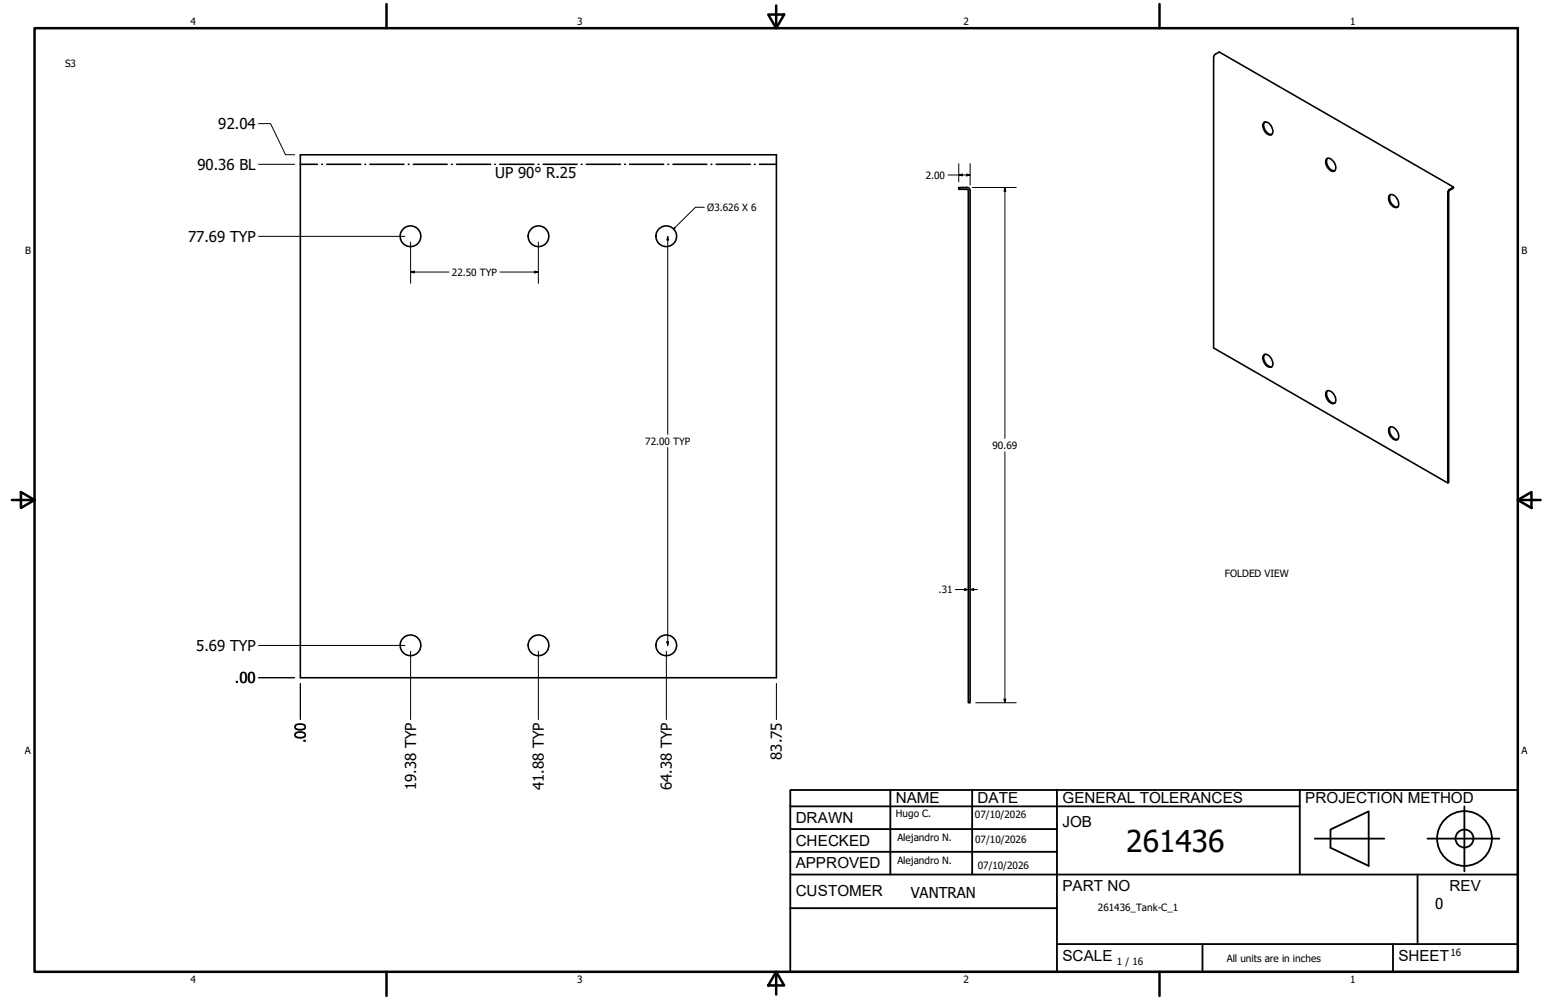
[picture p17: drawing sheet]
<svg xmlns="http://www.w3.org/2000/svg" width="432mm" height="279mm" viewBox="0 0 432 279" stroke-linecap="round" stroke-linejoin="round" font-family="sans-serif">
<defs><g id="words">
<text font-size="8.4" x="314.6" y="238.1">261436</text>
<g font-size="4.3">
<text x="250.2" y="224.2">NAME</text>
<text x="273" y="224.2">DATE</text>
<text x="296.7" y="224.3">GENERAL TOLERANCES</text>
<text x="364.6" y="224.3">PROJECTION METHOD</text>
<text x="222.2" y="229.9">DRAWN</text>
<text x="296.7" y="230.9">JOB</text>
<text x="222.2" y="236.3">CHECKED</text>
<text x="222.2" y="242.6">APPROVED</text>
<text x="222.2" y="250.3">CUSTOMER</text>
<text x="296.7" y="249">PART NO</text>
<text x="404.8" y="248.9">REV</text>
<text x="296.7" y="268.4">SCALE</text>
<text x="390.6" y="268.4">SHEET</text>
</g>
<g font-size="4.2">
<text x="61" y="36.1">92.04</text>
<text x="55.1" y="47.4">90.36 BL</text>
<text x="138.3" y="49.8">UP 90° R.25</text>
<text x="52.5" y="67.6">77.69 TYP</text>
<text x="54.8" y="181.9">5.69 TYP</text>
<text x="65.6" y="190.9">.00</text>
<text x="85.4" y="207.7" transform="rotate(-90 85.4 207.7)">.00</text>
<text x="218.4" y="212.3" transform="rotate(-90 218.4 212.3)">83.75</text>
<text x="116.2" y="220.8" transform="rotate(-90 116.2 220.8)">19.38 TYP</text>
<text x="151.9" y="220.8" transform="rotate(-90 151.9 220.8)">41.88 TYP</text>
<text x="187.6" y="220.8" transform="rotate(-90 187.6 220.8)">64.38 TYP</text>
<text x="254.4" y="250.8">VANTRAN</text>
<text x="400.9" y="254">0</text>
</g>
<g font-size="2.8">
<text x="53.2" y="6.9">4</text>
<text x="161.2" y="6.9">3</text>
<text x="269.1" y="6.9">2</text>
<text x="377.1" y="6.9">1</text>
<text x="18.2" y="18.7">S3</text>
<text x="258.6" y="49.9">2.00</text>
<text x="197.5" y="58.9">Ø3.626 X 6</text>
<text x="7" y="70.9">B</text>
<text x="424.9" y="70.9">B</text>
<text x="126.2" y="77">22.50 TYP</text>
<text x="180.2" y="124.2">72.00 TYP</text>
<text x="277.2" y="125.3">90.69</text>
<text x="342.1" y="161.3">FOLDED VIEW</text>
<text x="262.1" y="165.7">.31</text>
<text x="6.9" y="210.6">A</text>
<text x="424.9" y="210.6">A</text>
<text x="250.2" y="228.3">Hugo C.</text>
<text x="272.3" y="228.4">07/10/2026</text>
<text x="250.6" y="234.9">Alejandro N.</text>
<text x="272.4" y="235.6">07/10/2026</text>
<text x="250.6" y="241.5">Alejandro N.</text>
<text x="273.1" y="242.8">07/10/2026</text>
<text x="306.6" y="254.5">261436_Tank-C_1</text>
<text x="312" y="269.7">1 / 16</text>
<text x="342.6" y="268.7">All units are in inches</text>
<text x="405.1" y="267.1">16</text>
<text x="53.2" y="274.6">4</text>
<text x="161.2" y="274.6">3</text>
<text x="269.1" y="274.6">2</text>
<text x="377.1" y="274.6">1</text>
</g>
</g></defs>
<!-- layer: GIGA_BendUp -->
<g fill="none" stroke="#000" stroke-width=".44">
<path d="M83.9 45.9h4.7M89.9 45.9h.1M91.2 45.9h9.6M101.9 45.9h.2M103.3 45.9h9.5M114 45.9h.2M115.4 45.9h9.5M126.1 45.9h.2M127.5 45.9h9.5M138.2 45.9h.2M139.6 45.9h9.5M150.3 45.9h.2"/>
<path d="M151.7 45.9h9.5M162.4 45.9h.2M163.8 45.9h9.5M174.4 45.9h.3M175.8 45.9h9.6M186.6 45.9h.2M188 45.9h9.4M198.6 45.9h.2M200 45.9h9.5M210.7 45.9h.2M212.1 45.9h4.8"/>
</g>
<!-- layer: Visible (ANSI) -->
<g fill="none" stroke="#000" stroke-width=".44">
<path d="M353.1 34.2a2.21 2.21 0 0 1 2.4 2.2 .98 .98 0 0 1-.5 1.3 .98 .98 0 0 1-1.3-.5 2.29 2.29 0 0 1-.6-3zM353.3 34.1a2.46 2.46 0 0 0 1.9 3.4M83.9 43.2h133v146.2h-133zM270 52.4h-2.2v.5h2.2M270 52.3a.92 .92 0 0 1 1 1v143h-.6v-143.1l-.4-.4M370.5 44.4a1.37 1.37 0 0 1 1.9 .7 1.91 1.91 0 0 1 .2 2.7 2.48 2.48 0 0 1-2.3-3zM370.8 44.3a2.45 2.45 0 0 0 2 3.4M388 54.6a1.54 1.54 0 0 1 2.3 1.1 1.46 1.46 0 0 1-.3 2.3 2.55 2.55 0 0 1-2-3.4zM388.4 54.4a2.46 2.46 0 0 0 1.9 3.4M404.6 53.1l1.4-.8v.3l-1.4 .9v81.3l-.2 .1v-81.3zM406 52.3l-65.4-37.8-1.5 1-.1 81.7 65.4 37.7M353.1 99.1a2.11 2.11 0 0 1 2.4 2.2 .96 .96 0 0 1-.4 1.2 .96 .96 0 0 1-1.3-.2 2.49 2.49 0 0 1-.7-3.2z"/>
<path d="M353.3 99a2.49 2.49 0 0 0 1.9 3.5M370.4 109.5a1.61 1.61 0 0 1 2.4 1.1 1.32 1.32 0 0 1-.5 2.2 2.66 2.66 0 0 1-1.9-3.3zM370.8 109.2a2.45 2.45 0 0 0 2 3.4M388.2 119.4a2.12 2.12 0 0 1 2.4 2 1.03 1.03 0 0 1-.4 1.5 1.03 1.03 0 0 1-1.5-.6 2.18 2.18 0 0 1-.5-2.9zM388.4 119.3a2.46 2.46 0 0 0 1.9 3.4"/>
<circle cx="114.6" cy="66" r="2.89"/>
<circle cx="150.4" cy="66" r="2.89"/>
<circle cx="186.1" cy="66" r="2.89"/>
<circle cx="114.6" cy="180.3" r="2.89"/>
<circle cx="150.4" cy="180.3" r="2.89"/>
<circle cx="186.1" cy="180.3" r="2.89"/>
</g>
<!-- layer: Borde (ANSI) -->
<g fill="none" stroke="#000" stroke-width=".7">
<path d="M9.7 7.9h414.2v263.6h-414.2zM107.9 1.1v6.8M214.6 4.1h4.4l-2.2 3.8zM216.8 1.5v6.4M323.8 1.1v6.8M3.3 139.7h6.4M5.8 137.5l3.9 2.2-3.9 2.2zM423.9 139.7l3.8-2.2v4.4zM423.9 139.7h6.4M107.9 271.5v6.8M216.8 271.5l2.2 3.8h-4.4zM216.8 271.5v6.4"/>
<path d="M323.8 271.5v6.8"/>
</g>
<!-- layer: Title (ANSI)-1 -->
<g fill="none" stroke="#000" stroke-width=".51">
<path d="M220.7 220.7h203.2v50.8h-203.2zM220.7 225.3h142.3M220.7 231.6h74.5M220.7 238h74.5M248.7 220.7v23.6M271.5 220.7v23.6M295.2 220.7v50.8M363 220.7v23.6M367.2 234.3h19.5M371.6 231.8l10.7-5.1v15.2l-10.7-5zM398.7 234.3h20.1M409 225.3v18.2"/>
<path d="M220.7 244.3h203.2M220.7 253.7h74.5M395.9 244.3v19.5M295.2 263.8h128.7M335.9 263.8v7.7M389.1 263.8v7.7"/>
<circle cx="409" cy="234.3" r="7.7"/>
<circle cx="409" cy="234.3" r="2.51"/>
</g>
<!-- layer: Cota (ANSI) -->
<g fill="none" stroke="#000" stroke-width=".28">
<path d="M72.2 34.5h3.4l4.2 8.7h2.5M72.2 45.9h10.1M264.8 48.9h6.2M267.8 48.9l1-.3v.5zM267.8 45.7v5.1M269.9 48.6l1.1 .3-1.1 .2zM271 45.7v6M271.6 52.4h12.2M280.7 52.4l.2 1h-.5zM280.7 52.4v70.1M72.2 66h40.9M114.7 76l1-.2v.5z"/>
<path d="M114.7 76h10.7M114.7 67.6v11.6M139.6 76h10.8M149.4 75.8l1 .2-1 .3zM150.4 67.6v11.6M186.5 66l.3 1.1h-.6zM186.5 66v55.3M186.5 125v55.3M280.7 126.2v70.1M186.2 179.3h.6l-.3 1zM266.8 164.7h3.6M269.4 164.5l1 .2-1 .3z"/>
<path d="M271 164.7l1-.2v.5zM271 164.7h2M72.2 189.4h10.1M72.2 180.3h40.9M83.9 190.9v10.1M114.7 181.9v19.1M150.4 181.9v19.1M186.1 181.9v19.1M216.9 190.9v10.1M272.5 196.3h11.3M280.4 195.3h.5l-.2 1z"/>
</g>
<path d="M196.7 57.9h-2.5l-6 6.1M188.4 63.6l.2 .1-.4 .3z" fill="none" stroke="#000" stroke-width=".28"/>
<path d="M188.4 63.6l.2 .1-.4 .3z" fill="#000"/>
<!-- layer: Cota (ANSI) -->
<path d="M267.8 48.9l1-.3v.5zM269.9 48.6l1.1 .3-1.1 .2zM280.7 52.4l.2 1h-.5zM114.7 76l1-.2v.5zM149.4 75.8l1 .2-1 .3zM186.5 66l.3 1.1h-.6zM186.2 179.3h.6l-.3 1zM269.4 164.5l1 .2-1 .3zM271 164.7l1-.2v.5zM280.4 195.3h.5l-.2 1z" fill="#000"/>
<use href="#words"/>
</svg>
